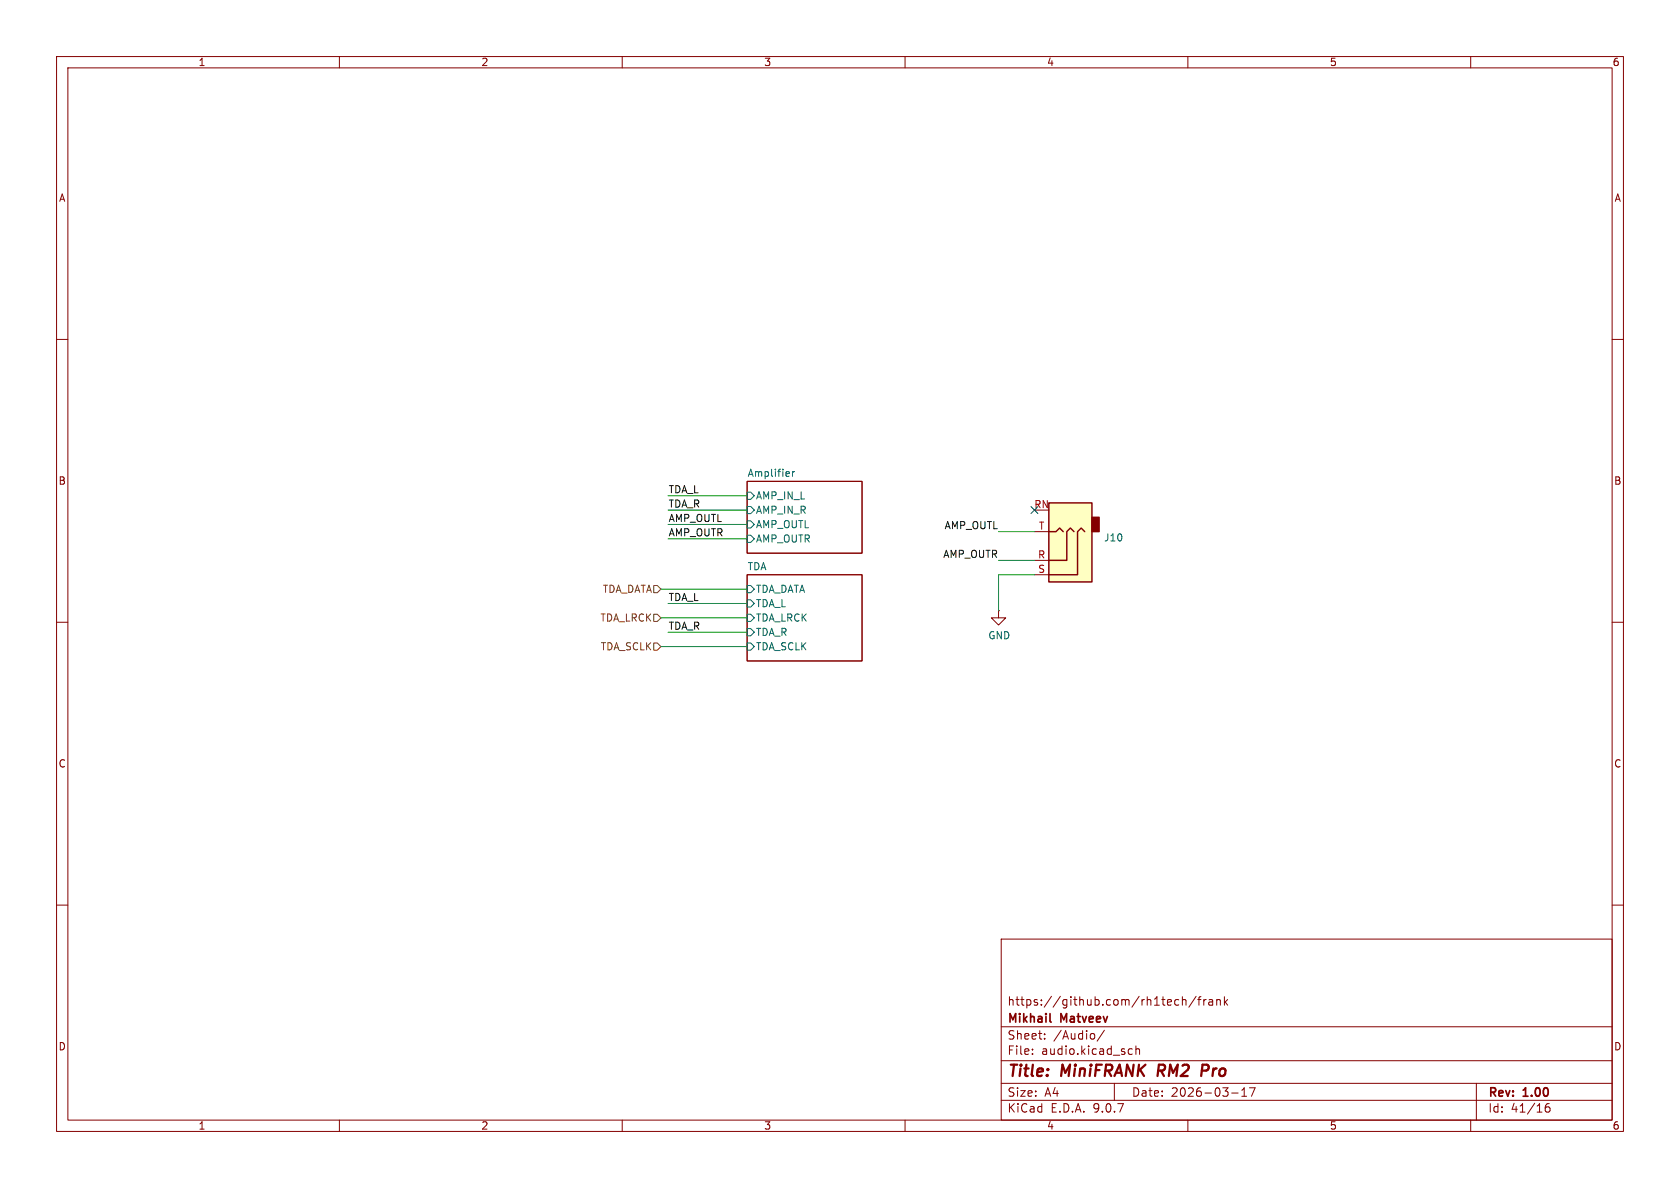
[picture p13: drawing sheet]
<svg xmlns="http://www.w3.org/2000/svg" width="297mm" height="210mm" viewBox="0 0 297 210" stroke-linecap="round" stroke-linejoin="round" font-family="sans-serif">
<defs><g id="words">
<g font-size="2.8" fill="#840000">
<text x="178" y="190.9">Title:</text>
<text x="187.7" y="190.9">MiniFRANK</text>
<text x="205.5" y="190.9">RM2</text>
<text x="214" y="190.9">Pro</text>
</g>
<g font-size="2.1" fill="#840000">
<text x="178" y="178">https://github.com/rh1tech/frank</text>
<text x="178" y="184">Sheet:</text>
<text x="178" y="181.2">Mikhail</text>
<text x="186.2" y="184">/Audio/</text>
<text x="187.6" y="181.2">Matveev</text>
<text x="178" y="186.7">File:</text>
<text x="184.1" y="186.7">audio.kicad_sch</text>
<text x="178" y="196.9">KiCad</text>
<text x="178" y="194.1">Size:</text>
<text x="184.7" y="194.1">A4</text>
<text x="185.7" y="196.9">E.D.A.</text>
<text x="193.3" y="196.9">9.0.7</text>
<text x="200" y="194.1">Date:</text>
<text x="207" y="194.1">2026-03-17</text>
<text x="263" y="194.3">Rev:</text>
<text x="263" y="196.9">Id:</text>
<text x="267.1" y="196.9">41/16</text>
<text x="269.4" y="194.3">1.00</text>
</g>
<g font-size="1.8" fill="#840000">
<text x="35" y="11.9">1</text>
<text x="85" y="11.9">2</text>
<text x="135" y="11.9">3</text>
<text x="185" y="11.9">4</text>
<text x="235" y="11.9">5</text>
<text x="285" y="11.9">6</text>
<text x="10.3" y="35.9">A</text>
<text x="285.3" y="35.9">A</text>
<text x="10.3" y="85.9">B</text>
<text x="285.3" y="85.9">B</text>
<text x="10.3" y="135.9">C</text>
<text x="285.3" y="135.9">C</text>
<text x="10.3" y="185.9">D</text>
<text x="285.3" y="185.9">D</text>
<text x="35" y="199.9">1</text>
<text x="85" y="199.9">2</text>
<text x="135" y="199.9">3</text>
<text x="185" y="199.9">4</text>
<text x="235" y="199.9">5</text>
<text x="285" y="199.9">6</text>
</g>
<g font-size="1.8" fill="#0f0f0f">
<text x="118.1" y="89.8">TDA_R</text>
<text x="118.1" y="87.3">TDA_L</text>
<text x="118.1" y="94.9">AMP_OUTR</text>
<text x="118.1" y="92.4">AMP_OUTL</text>
<text x="166.9" y="93.6">AMP_OUTL</text>
<text x="166.7" y="98.7">AMP_OUTR</text>
<text x="118.1" y="106.3">TDA_L</text>
<text x="118.1" y="111.4">TDA_R</text>
</g>
<g font-size="1.8" fill="#006464">
<text x="132.1" y="84.4">Amplifier</text>
<text x="133.5" y="88.5">AMP_IN_L</text>
<text x="133.5" y="91">AMP_IN_R</text>
<text x="133.5" y="93.6">AMP_OUTL</text>
<text x="195.1" y="95.9">J10</text>
<text x="132.1" y="100.9">TDA</text>
<text x="133.5" y="96.1">AMP_OUTR</text>
<text x="133.5" y="105">TDA_DATA</text>
<text x="133.5" y="107.5">TDA_L</text>
<text x="133.5" y="110.1">TDA_LRCK</text>
<text x="133.5" y="112.6">TDA_R</text>
<text x="174.6" y="113.2">GND</text>
<text x="133.5" y="115.2">TDA_SCLK</text>
</g>
<g font-size="1.8" fill="#a90000">
<text x="182.7" y="89.9">RN</text>
<text x="183.6" y="93.7">T</text>
<text x="183.4" y="98.8">R</text>
<text x="183.4" y="101.3">S</text>
</g>
<g font-size="1.8" fill="#725600">
<text x="106.5" y="105">TDA_DATA</text>
<text x="106" y="110.1">TDA_LRCK</text>
<text x="106.1" y="115.2">TDA_SCLK</text>
</g>
</g></defs>
<g fill="none" stroke="#840000" stroke-width=".18">
<path d="M10 10h277v190h-277zM12 12h273v186h-273zM60 10v2M110 10v2M160 10v2M210 10v2M260 10v2M10 60h2M285 60h2M132.1 85.1h20.3v12.7h-20.3zM10 110h2M132.1 101.6h20.3v15.2h-20.3z"/>
<path d="M285 110h2M10 160h2M177 166h108v32h-108zM208 176.7l.4 .1M208.4 177.6l-.4 .1M209 176.8l.2-.1 .4 .1 .1 .9M209 176.2v1.5M211.5 176.1l-1.3 2M211.7 176.7h.6M212.3 176.2l-.3 .2v1.3M212.8 176.7v1M213.2 176.7l-.2 .1-.2 .2"/>
<path d="M213.7 176.8h.6l.1 .9M214.4 177.1h-.5a.29 .29 0 0 0-.2 .3 .29 .29 0 0 0 .2 .3l.5-.1M215.1 176.8l.2-.1 .4 .1v.9M215.1 176.7v1M216.5 176.2v1.5M216.6 177.1l.4 .6M217 176.7l-.5 .6M285 160h2M60 198v2M110 198v2M160 198v2M177 194.5h108"/>
<path d="M177 191.5h108M177 187.5h108M177 181.5h108M182.5 186.3v.1M182.5 185.5v.1M184.7 183.6v.1M184.7 182.8v.1M193.5 182.8v.8M195.2 182.1l-1.2 2M197 191.5v3M199.6 186.3h.6M199.6 185.5h.6"/>
<path d="M200.8 185.5l.2-.1 .4 .1 .1 .9M200.8 184.9v1.5M210 198v2M217.7 193.2h1.2M219.5 193.8h.9M219.5 192.7l.5-.4v1.5M220.9 192.3h1l-.7 1.5M260 198v2M261 191.5v6.5M273.9 195.1a.59 .59 0 0 0-.7 .6v.6l.1 .2 .4 .1 .3-.1v-.5l-.1-.3h-.4l-.3 .3"/>
</g>
<path d="M204.9 188.2l-.3 2M213.4 188.2h-.8l-.3 2M213.4 189.2l-.9 .1" fill="none" stroke="#840000" stroke-width=".4"/>
<path d="M185.6 180.5l.2 .2" fill="none" stroke="#840000" stroke-width=".3"/>
<path d="M132.1 87h.6l.6 .6-.6 .7h-.6zM132.1 89.5h.6l.6 .7-.6 .6h-.6zM132.1 92.1h.6l.6 .6-.6 .6h-.6zM132.1 94.6h.6l.6 .7-.6 .6h-.6zM140.1 83.4v.8M140.5 83.4l-.4 .2M132.1 103.5h.6l.6 .6-.6 .7h-.6zM132.1 106h.6l.6 .7-.6 .6h-.6zM132.1 108.6h.6l.6 .6-.6 .7h-.6zM132.1 111.1h.6l.6 .7-.6 .6h-.6zM132.1 113.7h.6l.6 .6-.6 .6h-.6z" fill="none" stroke="#006464" stroke-width=".18"/>
<path d="M185.4 88.9h7.6v14h-7.6z" fill="#ffffc2"/>
<path d="M193 91.4h1.3v2.6h-1.3z" fill="#840000" stroke="#840000" stroke-width=".25"/>
<path d="M185.4 88.9h7.6v14h-7.6zM185.4 94h1.3l.6-.7 .7 .7M189.9 94l-.7-.7-.6 .7v5.1h-3.2M191.8 94l-.7-.7-.6 .7v7.6h-5.1" fill="none" stroke="#840000" stroke-width=".25"/>
<path d="M182.9 99.1h2.5M182.9 94h2.5M176.5 108v1.2h1.3l-1.3 1.3-1.2-1.3h1.2M176.5 108h.1M182.9 101.6h2.5" fill="none" stroke="#840000" stroke-width=".18"/>
<path d="M115.6 108.6h.6l.6 .6-.6 .7h-.6zM115.6 103.5h.6l.6 .6-.6 .7h-.6zM115.6 113.7h.6l.6 .6-.6 .6h-.6z" fill="none" stroke="#725600" stroke-width=".18"/>
<path d="M118.1 95.3h14M118.1 92.7h14M118.1 90.2h14M118.1 87.6h14M176.5 94h6.4M176.5 99.1h6.4M116.8 109.2h15.3M116.8 104.1h15.3M116.8 114.3h15.3M118.1 106.7h14M118.1 111.8h14M182.9 101.6h-6.4v6.4" fill="none" stroke="#009600" stroke-width=".18"/>
<path d="M182.3 89.6l1.2 1.2M183.5 89.6l-1.2 1.2" fill="none" stroke="#000084" stroke-width=".18"/>
<use href="#words"/>
</svg>
